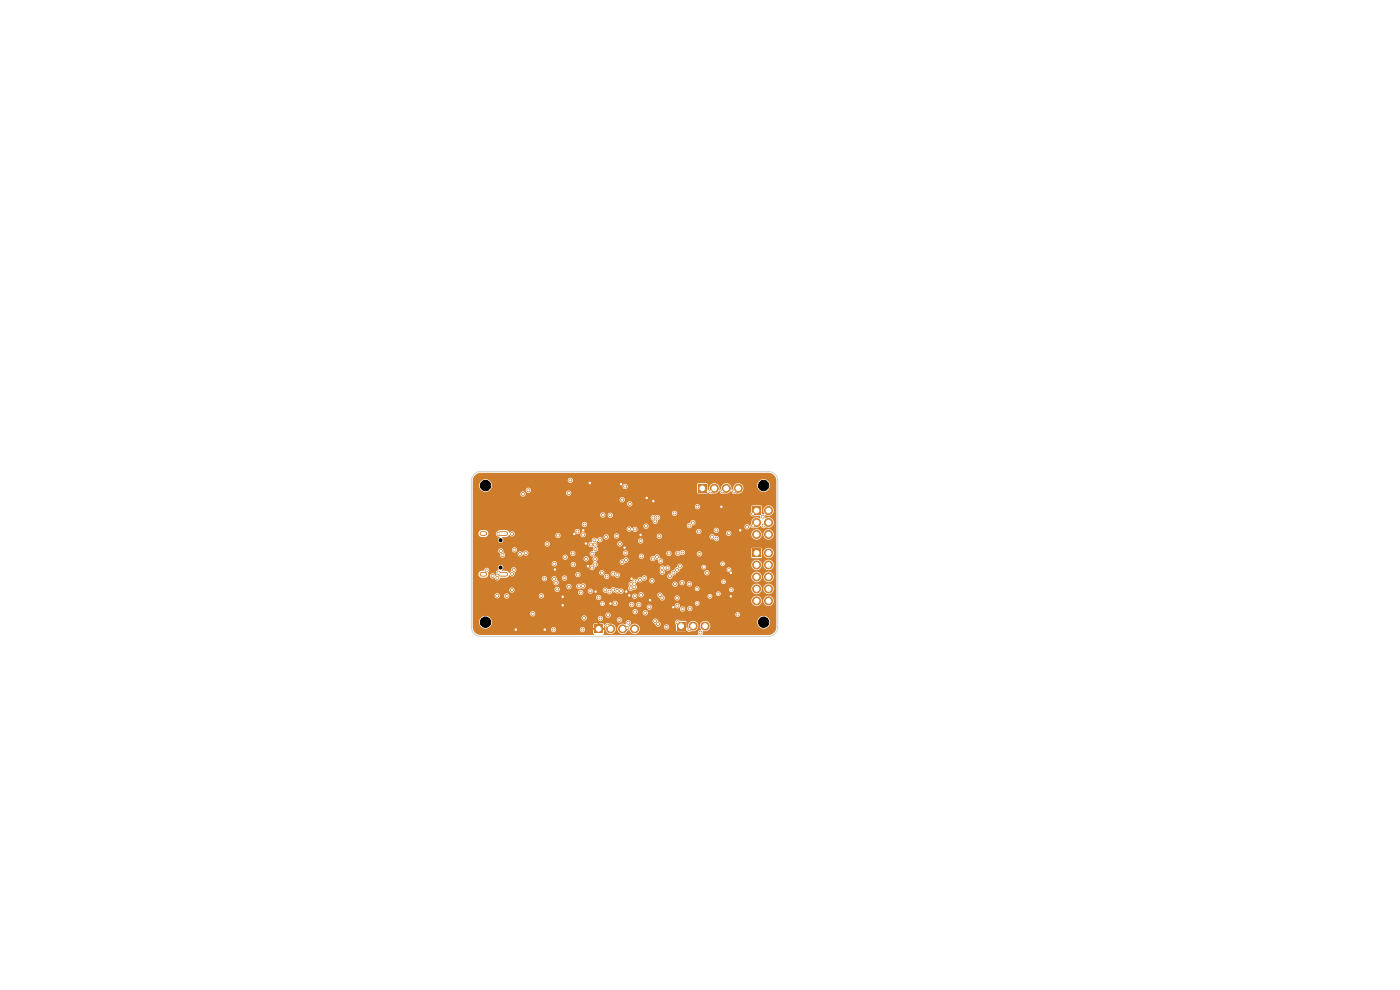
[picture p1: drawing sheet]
<svg xmlns="http://www.w3.org/2000/svg" width="297mm" height="210mm" viewBox="0 0 297 210" stroke-linecap="round" stroke-linejoin="round" font-family="sans-serif">
<path d="M159.7 107.5h1.6v1.7h-1.6z" fill="#ce7d2c"/>
<g fill="#ce7d2c" stroke="#ce7d2c" stroke-width=".21">
<circle cx="163" cy="108.3" r=".85"/>
<circle cx="160.5" cy="110.8" r=".85"/>
<circle cx="163" cy="110.8" r=".85"/>
<circle cx="160.5" cy="113.4" r=".85"/>
<circle cx="163" cy="113.4" r=".85"/>
</g>
<path d="M159.7 116.5h1.6v1.7h-1.6z" fill="#ce7d2c"/>
<g fill="#ce7d2c" stroke="#ce7d2c" stroke-width=".21">
<circle cx="163" cy="117.3" r=".85"/>
<circle cx="160.5" cy="119.8" r=".85"/>
<circle cx="163" cy="119.8" r=".85"/>
<circle cx="160.5" cy="122.4" r=".85"/>
<circle cx="163" cy="122.4" r=".85"/>
<circle cx="160.5" cy="124.9" r=".85"/>
<circle cx="163" cy="124.9" r=".85"/>
<circle cx="160.5" cy="127.5" r=".85"/>
<circle cx="163" cy="127.5" r=".85"/>
</g>
<path d="M126.2 132.6h1.6v1.7h-1.6z" fill="#ce7d2c"/>
<g fill="#ce7d2c" stroke="#ce7d2c" stroke-width=".21">
<circle cx="129.5" cy="133.4" r=".85"/>
<circle cx="132.1" cy="133.4" r=".85"/>
<circle cx="134.6" cy="133.4" r=".85"/>
</g>
<path d="M143.6 132h1.7v1.7h-1.7z" fill="#ce7d2c"/>
<g fill="#ce7d2c" stroke="#ce7d2c" stroke-width=".21">
<circle cx="147" cy="132.8" r=".85"/>
<circle cx="149.6" cy="132.8" r=".85"/>
</g>
<path d="M148.2 102.8h1.6v1.7h-1.6z" fill="#ce7d2c"/>
<g fill="#ce7d2c" stroke="#ce7d2c" stroke-width=".21">
<circle cx="151.5" cy="103.6" r=".85"/>
<circle cx="154.1" cy="103.6" r=".85"/>
<circle cx="156.6" cy="103.6" r=".85"/>
<circle cx="135.5" cy="128.2" r=".3"/>
<circle cx="127" cy="126.8" r=".3"/>
<circle cx="140" cy="126.2" r=".3"/>
<circle cx="135.8" cy="123" r=".3"/>
<circle cx="134.6" cy="124.5" r=".3"/>
<circle cx="134.6" cy="123.3" r=".3"/>
<circle cx="108.6" cy="113.3" r=".3"/>
<circle cx="119.9" cy="118.2" r=".3"/>
<circle cx="123.9" cy="131.1" r=".3"/>
<circle cx="117.4" cy="133.6" r=".3"/>
<circle cx="108.6" cy="125.2" r=".3"/>
<circle cx="150.6" cy="126.5" r=".25"/>
<circle cx="127.7" cy="121.5" r=".3"/>
<circle cx="126.1" cy="114.6" r=".3"/>
<circle cx="131.8" cy="125.4" r=".3"/>
<circle cx="133.5" cy="112.2" r=".3"/>
<circle cx="118.2" cy="125" r=".3"/>
<circle cx="107.5" cy="126.4" r=".3"/>
<circle cx="127.3" cy="114.5" r=".3"/>
<circle cx="118" cy="123.6" r=".3"/>
<circle cx="117.6" cy="119.6" r=".3"/>
<circle cx="132.6" cy="103.2" r=".3"/>
<circle cx="105.5" cy="122.6" r=".3"/>
<circle cx="132" cy="119.2" r=".3"/>
<circle cx="137.8" cy="128.8" r=".3"/>
<circle cx="148" cy="107.5" r=".3"/>
<circle cx="128.4" cy="125.2" r=".3"/>
<circle cx="121" cy="101.9" r=".3"/>
<circle cx="125.2" cy="125.4" r=".3"/>
<circle cx="120.7" cy="104.6" r=".3"/>
<circle cx="104.5" cy="122.2" r=".3"/>
<circle cx="152" cy="112.5" r=".3"/>
<circle cx="121.6" cy="119.8" r=".3"/>
<circle cx="112.1" cy="104" r=".3"/>
<circle cx="105.5" cy="126.4" r=".3"/>
<circle cx="127.8" cy="128.1" r=".25"/>
<circle cx="108.6" cy="121.7" r=".3"/>
<circle cx="116.1" cy="115.4" r=".3"/>
<circle cx="123.6" cy="133.6" r=".3"/>
<circle cx="135.9" cy="114.8" r=".3"/>
<circle cx="117.6" cy="122.8" r=".3"/>
<circle cx="138.6" cy="109.8" r=".3"/>
<circle cx="150" cy="121.5" r=".3"/>
<circle cx="118.4" cy="113.6" r=".3"/>
<circle cx="131" cy="122" r=".3"/>
<circle cx="110.4" cy="117.5" r=".3"/>
<circle cx="138.3" cy="123.2" r=".3"/>
<circle cx="136.9" cy="130" r=".3"/>
<circle cx="139.6" cy="132.4" r=".3"/>
<circle cx="136.7" cy="122.6" r=".3"/>
<circle cx="142.8" cy="128.8" r=".3"/>
<circle cx="121.8" cy="113.3" r=".3"/>
<circle cx="135.9" cy="113.5" r=".3"/>
<circle cx="155" cy="121.5" r=".3"/>
<circle cx="125.1" cy="102.5" r=".3"/>
<circle cx="153" cy="107.5" r=".3"/>
<circle cx="155" cy="126.5" r=".3"/>
<circle cx="129.5" cy="128.1" r=".25"/>
<circle cx="119.4" cy="128.4" r=".3"/>
<circle cx="117.7" cy="120.8" r=".3"/>
<circle cx="157" cy="112.5" r=".3"/>
<circle cx="132.5" cy="116.2" r=".3"/>
<circle cx="137.2" cy="105.6" r=".3"/>
<circle cx="124.7" cy="120.1" r=".3"/>
<circle cx="132.8" cy="125.5" r=".3"/>
<circle cx="115.6" cy="133.6" r=".3"/>
<circle cx="138.6" cy="106.3" r=".3"/>
<circle cx="124.3" cy="115.3" r=".3"/>
<circle cx="123.7" cy="112.5" r=".3"/>
<circle cx="131.8" cy="102.7" r=".3"/>
<circle cx="133.5" cy="126.3" r=".3"/>
<circle cx="126.4" cy="125.5" r=".3"/>
<circle cx="134" cy="122.8" r=".3"/>
<circle cx="119.4" cy="126.6" r=".3"/>
<circle cx="109.4" cy="133.6" r=".3"/>
<circle cx="137.9" cy="127.3" r=".3"/>
<circle cx="159.8" cy="109" r=".3"/>
<circle cx="159.7" cy="111.5" r=".3"/>
<circle cx="161.8" cy="109.6" r=".3"/>
<circle cx="151.1" cy="113.9" r=".3"/>
<circle cx="154.6" cy="113.1" r=".3"/>
<circle cx="152" cy="114.2" r=".3"/>
<circle cx="162" cy="111.5" r=".3"/>
<circle cx="158.5" cy="111.8" r=".3"/>
<circle cx="144.2" cy="120.1" r=".3"/>
<circle cx="147" cy="110.9" r=".3"/>
<circle cx="153.3" cy="119.6" r=".25"/>
<circle cx="149.3" cy="120.3" r=".25"/>
<circle cx="153.5" cy="123.4" r=".25"/>
<circle cx="156.5" cy="130.4" r=".25"/>
<circle cx="154.6" cy="120.8" r=".25"/>
<circle cx="147.9" cy="124.9" r=".25"/>
<circle cx="143.1" cy="108.9" r=".3"/>
<circle cx="132.7" cy="117.3" r=".3"/>
<circle cx="155.8" cy="104.2" r=".3"/>
<circle cx="142.9" cy="121.5" r=".3"/>
<circle cx="140.5" cy="120.5" r=".3"/>
<circle cx="148.4" cy="117.5" r=".3"/>
<circle cx="138.5" cy="118.5" r=".3"/>
<circle cx="121.5" cy="117.4" r=".3"/>
<circle cx="114.8" cy="126.4" r=".3"/>
<circle cx="106.6" cy="117.8" r=".3"/>
<circle cx="109.1" cy="116.6" r=".3"/>
<circle cx="113" cy="130.2" r=".3"/>
<circle cx="134.7" cy="112.3" r=".3"/>
<circle cx="139.5" cy="109.8" r=".3"/>
<circle cx="132" cy="106" r=".3"/>
<circle cx="150.8" cy="104.2" r=".3"/>
<circle cx="153.2" cy="104.2" r=".3"/>
<circle cx="144.7" cy="123.6" r=".3"/>
<circle cx="125.6" cy="120.4" r=".3"/>
<circle cx="127.9" cy="109.2" r=".3"/>
<circle cx="125.4" cy="115.5" r=".3"/>
<circle cx="111.5" cy="117.3" r=".3"/>
<circle cx="111" cy="104.8" r=".3"/>
<circle cx="147.9" cy="128" r=".25"/>
<circle cx="155.2" cy="125.1" r=".25"/>
<circle cx="152.4" cy="125.9" r=".25"/>
<circle cx="143.7" cy="128.5" r=".3"/>
<circle cx="133.8" cy="124.8" r=".3"/>
<circle cx="144.8" cy="129.2" r=".3"/>
<circle cx="123.7" cy="124.3" r=".3"/>
<circle cx="143.8" cy="132" r=".3"/>
<circle cx="146.2" cy="133.5" r=".3"/>
<circle cx="139" cy="131.8" r=".3"/>
<circle cx="132.8" cy="118.8" r=".3"/>
<circle cx="141.9" cy="117.4" r=".3"/>
<circle cx="143.8" cy="117.4" r=".3"/>
<circle cx="130.1" cy="121.7" r=".3"/>
<circle cx="129.3" cy="125.5" r=".3"/>
<circle cx="144.8" cy="117.2" r=".3"/>
<circle cx="142.1" cy="122.2" r=".3"/>
<circle cx="140.5" cy="121.4" r=".3"/>
<circle cx="139.4" cy="118.1" r=".3"/>
<circle cx="146.2" cy="111.5" r=".3"/>
<circle cx="115.5" cy="122.8" r=".3"/>
<circle cx="119.8" cy="122.6" r=".3"/>
<circle cx="129.5" cy="109.3" r=".3"/>
<circle cx="126.2" cy="115.5" r=".3"/>
<circle cx="124.4" cy="118.5" r=".3"/>
<circle cx="133.6" cy="106.9" r=".3"/>
<circle cx="134.8" cy="129.8" r=".3"/>
<circle cx="122.6" cy="121.9" r=".3"/>
<circle cx="129" cy="130.5" r=".3"/>
<circle cx="134" cy="128.2" r=".3"/>
<circle cx="130.5" cy="128" r=".3"/>
<circle cx="123.2" cy="125.7" r=".3"/>
<circle cx="126.2" cy="119.8" r=".3"/>
<circle cx="139.9" cy="113.8" r=".3"/>
<circle cx="139" cy="110.6" r=".3"/>
<circle cx="128.6" cy="113.9" r=".3"/>
<circle cx="130.1" cy="125.1" r=".3"/>
<circle cx="133.9" cy="123.9" r=".3"/>
<circle cx="128.7" cy="122.3" r=".3"/>
<circle cx="133.3" cy="132.1" r=".3"/>
<circle cx="146.3" cy="129.1" r=".3"/>
<circle cx="141.4" cy="133" r=".3"/>
<circle cx="143.7" cy="126.9" r=".3"/>
<circle cx="131" cy="125.4" r=".3"/>
<circle cx="122.8" cy="124.4" r=".3"/>
<circle cx="140.5" cy="126.9" r=".3"/>
<circle cx="136" cy="126.2" r=".3"/>
<circle cx="134.6" cy="126.5" r=".3"/>
<circle cx="148.6" cy="134.2" r=".3"/>
<circle cx="120.7" cy="124.5" r=".3"/>
<circle cx="141.6" cy="120.5" r=".3"/>
<circle cx="140.1" cy="119" r=".3"/>
<circle cx="148.2" cy="112.8" r=".3"/>
<circle cx="143.6" cy="120.9" r=".3"/>
<circle cx="143.2" cy="123.9" r=".3"/>
<circle cx="136.1" cy="118" r=".3"/>
<circle cx="122.5" cy="112.8" r=".3"/>
<circle cx="128.9" cy="132.7" r=".3"/>
<circle cx="125.7" cy="117.5" r=".3"/>
<circle cx="126.2" cy="118.6" r=".3"/>
<circle cx="131.5" cy="115.4" r=".3"/>
<circle cx="123.7" cy="113.4" r=".3"/>
<circle cx="127.4" cy="131.2" r=".3"/>
<circle cx="131.4" cy="131.5" r=".3"/>
<circle cx="133.1" cy="133.2" r=".3"/>
<circle cx="130.8" cy="113.7" r=".3"/>
<circle cx="126.3" cy="116.5" r=".3"/>
<circle cx="137.1" cy="111.6" r=".3"/>
<circle cx="124" cy="111.2" r=".3"/>
<circle cx="146.2" cy="123.9" r=".3"/>
<circle cx="106.2" cy="116.9" r=".3"/>
<circle cx="109" cy="120.9" r=".3"/>
<circle cx="103.2" cy="121" r=".3"/>
<circle cx="105.7" cy="121.5" r=".3"/>
<circle cx="105.7" cy="113.2" r=".3"/>
</g>
<path d="M102.3 113.2h.5M106.2 113.2h1.1M102.3 121.8h.5M106.2 121.8h1.1" fill="none" stroke="#ce7d2c" stroke-width="1"/>
<path d="M100.9 100.7l1.1-.4h61a1.7 1.7 0 0 1 1.7 1.7v31a1.7 1.7 0 0 1-1.7 1.7h-13.9l.1-.9a1.11 1.11 0 0 0 1.4-.5 1.11 1.11 0 0 0-.4-1.4h10.4v.2a1.35 1.35 0 0 0 2.1 1.1 1.35 1.35 0 0 0 0-2.4 1.35 1.35 0 0 0-2.1 1.1h-10.4a1.15 1.15 0 0 0-1.5 .2 1.15 1.15 0 0 0 0 1.5 .77 .77 0 0 0-.6 1.1h-20.1l.2-1.1h-.7v-.4h.7v-.4l.2 .2a1.17 1.17 0 0 0 1.6 1.4 1.1 1.1 0 0 0 .6-1.1h.4v.2a1.13 1.13 0 0 0 1 1 1.13 1.13 0 0 0 1.2-.7 .28 .28 0 0 1 .3-.1 .28 .28 0 0 1 .2 .3 1.12 1.12 0 0 0 1.7 .1 1.12 1.12 0 0 0-.2-1.7 1.12 1.12 0 0 0-1.6 .5l-.1-.3a.55 .55 0 0 0 .2-.9h4.7l.2 .4 .4 .3a.54 .54 0 0 0 .8 .5h1v.2a.56 .56 0 0 0 .9 .4 .56 .56 0 0 0 0-1 .56 .56 0 0 0-.9 .4h-1a.55 .55 0 0 0 .4-.5 .55 .55 0 0 0-.3-.5h3.3l.2 .6 .1 1.3 1.9 .1 .4-.2a.68 .68 0 0 0 1 .2 1.11 1.11 0 0 0 1.3-1.1 1.11 1.11 0 0 0-1.2-1.1 1.11 1.11 0 0 0-1 1.4l-.3 .1-.1-1.4-1.2-.1-.2-.1a.56 .56 0 0 0-.9 .3l-3.5-.1a.7 .7 0 0 0-1-.5l-.3 .4h-4.8a.65 .65 0 0 0-.7 .1 .65 .65 0 0 0-.2 .7 1.1 1.1 0 0 0-1.7 .8h-.4v-.2a1.28 1.28 0 0 0-1.4-.8 .63 .63 0 0 0-.9 .3l-.4-.3-.7-.1v.7h-.4v-.7l-.8 .1-.2 .9h.7v.4h-.7l.1 .7 .2 .3-.1 .1h-24.1a1.69 1.69 0 0 1-1.5-1.2h16.5a.56 .56 0 0 0 .5 .6 .56 .56 0 0 0 .6-.6h5v.1a.56 .56 0 0 0 .9 .4 .56 .56 0 0 0 0-.9 .56 .56 0 0 0-.9 .4h-5l-.2-.4a.56 .56 0 0 0-.9 .4h-16.5l-.1-1.6h1.3v.2a1.35 1.35 0 0 0 2 1.1 1.35 1.35 0 0 0 .3-2.2h19.5v.2a.55 .55 0 0 0 .5 .5 .55 .55 0 0 0 .6-.6h2.3v.2a.55 .55 0 0 0 .5 .4 .55 .55 0 0 0 .6-.3h2.9v.2a.56 .56 0 0 0 .9 .4 .56 .56 0 0 0 0-1 .56 .56 0 0 0-.9 .4h-2.9a.56 .56 0 0 0-.4-.7 .56 .56 0 0 0-.7 .4l-2.3-.1a.56 .56 0 0 0-.6-.5 .56 .56 0 0 0-.5 .5h-19.5a1.35 1.35 0 0 0-2.3 .9h-1.3v-1.8h12.1v.2a.55 .55 0 0 0 .5 .4 .55 .55 0 0 0 .6-.3h14.9v.2a.56 .56 0 0 0 .9 .4 .56 .56 0 0 0 0-1 .56 .56 0 0 0-.9 .4h-14.9a.55 .55 0 0 0-.3-.7h21v.1a.55 .55 0 0 0 .5 .5 .55 .55 0 0 0 .6-.4h1v.2a.55 .55 0 0 0 .5 .4 .55 .55 0 0 0 .6-.2h18.6v.1a.5 .5 0 0 0 .8 .4 .5 .5 0 0 0 0-.9 .5 .5 0 0 0-.8 .4l-18.6-.1a.55 .55 0 0 0-.3-.7 .55 .55 0 0 0-.8 .4h-1v-.1a.56 .56 0 0 0-.5-.6 .56 .56 0 0 0-.6 .5l-21.3-.1-.2 .2-.3 .3h-12.1v-2.1h27a.5 .5 0 0 0 .5 .6 .5 .5 0 0 0 .5-.7h1.6v.2a.55 .55 0 0 0 .5 .5 .55 .55 0 0 0 .6-.4h2.4v.1a.56 .56 0 0 0 .7 .5 .56 .56 0 0 0 .5-.6h.3v.1a.55 .55 0 0 0 .9 .4h1.4v.2a.55 .55 0 0 0 .4 .4 .55 .55 0 0 0 .6-.2h6v.2a.55 .55 0 0 0 .7 .4 .55 .55 0 0 0 .4-.7h.5v.2a.56 .56 0 0 0 .8 .4 .56 .56 0 0 0 0-1 .56 .56 0 0 0-.8 .4h-.5l-.2-.2-.4-.2-.3 .3-.2 .2h-6l.1-.4-.1-.3h4.9v.2a.56 .56 0 0 0 .9 .4 .56 .56 0 0 0 0-1 .56 .56 0 0 0-.9 .4h-5a.56 .56 0 0 0-.9 .3h-1.4l.3-.4-.1-.4h11.4a.51 .51 0 0 0 .6 .6 .51 .51 0 0 0 .3-.8 .51 .51 0 0 0-.9 .2h-11.5a.56 .56 0 0 0-.5-.2 .56 .56 0 0 0-.5 .5h-.3l-.2-.3a.56 .56 0 0 0-.5-.2 .56 .56 0 0 0-.5 .5h-2.4l.1-.1a.56 .56 0 0 0-.5-.7 .56 .56 0 0 0-.7 .5h-1.6l-.3-.3a.5 .5 0 0 0-.7 .4h-27v-1.7h4.6v.2a.55 .55 0 0 0 .6 .4 .55 .55 0 0 0 .5-.5h.9v.1a.55 .55 0 0 0 .7 .5 .55 .55 0 0 0 .4-.7h6.3v.2a.55 .55 0 0 0 .4 .4 .55 .55 0 0 0 .6-.2h11.1v.1a.55 .55 0 0 0 .8 .5 .55 .55 0 0 0 .2-.9h6.7v.1a.55 .55 0 0 0 .8 .5 .55 .55 0 0 0 .2-.9h.3v.1a.55 .55 0 0 0 .6 .5 .55 .55 0 0 0 .6-.5h2.8l.2 .4 .3 .2a.59 .59 0 0 0 .6 .6 .59 .59 0 0 0 .6-.6h2v.1a.55 .55 0 0 0 .7 .5h15.6v.1a1.1 1.1 0 0 0 1.2 1.1 1.1 1.1 0 0 0 1-1.2h.3v.1a1.1 1.1 0 0 0 1.7 .9 1.1 1.1 0 0 0 0-1.9 1.1 1.1 0 0 0-1.7 .9h-.3v-.2a1.1 1.1 0 0 0-1.2-.8 1.1 1.1 0 0 0-1 1h-15.5a.55 .55 0 0 0 .1-1h6.1v.2a.5 .5 0 0 0 .8 .3 .5 .5 0 0 0 0-.8 .5 .5 0 0 0-.8 .3h-6.1a.56 .56 0 0 0-.9 .4h-2l-.7-.9h11.5a.51 .51 0 0 0 .6 .6 .51 .51 0 0 0 .3-.9 .51 .51 0 0 0-.9 .2l-11.5 .1-.2-.2a.56 .56 0 0 0-.8 .5l-2.8-.1a.56 .56 0 0 0-.6-.5 .56 .56 0 0 0-.6 .5l-.4-.1a.56 .56 0 0 0-.9 .4l-6.8-.1a.56 .56 0 0 0-.9 .4l-11-.1a.55 .55 0 0 0-.4-.7 .55 .55 0 0 0-.7 .4l-6.3-.1a.56 .56 0 0 0-.6-.3 .56 .56 0 0 0-.5 .5l-.9-.1a.56 .56 0 0 0-.5-.5 .56 .56 0 0 0-.6 .5h-4.6v-1.2h7.7v.1a.55 .55 0 0 0 .9 .4h13.7v.2a.55 .55 0 0 0 .8 .4 .55 .55 0 0 0 .2-.9h1.1v.2a.55 .55 0 0 0 .7 .4 .55 .55 0 0 0 .3-.8h2.2v.2a.7 .7 0 0 0 .9 .4 .64 .64 0 0 0 .6 .3 .64 .64 0 0 0 .5-.4h.6a.8 .8 0 0 0 .9 .2 .57 .57 0 0 0 .9-.5 .57 .57 0 0 0-1-.4h-.6l-.2-.2h2.7v.2a.61 .61 0 0 0 .6 .4 .61 .61 0 0 0 .6-.3h.4l.2-.2h12.4a.5 .5 0 0 0 .4 .6 .5 .5 0 0 0 .6-.4h6.2v.2a.5 .5 0 0 0 .7 .4 .5 .5 0 0 0 .3-.8h3.8v.2a1.1 1.1 0 0 0 1.2 1 1.1 1.1 0 0 0 1-1.2h.3v.2a1.1 1.1 0 0 0 1.7 .9 1.1 1.1 0 0 0 0-1.9 1.1 1.1 0 0 0-1.7 .8h-.3v-.1a1.1 1.1 0 0 0-1.2-.9 1.1 1.1 0 0 0-1 1h-3.8l-.5-.2-.5 .4h-6.2a.5 .5 0 0 0-.4-.6 .5 .5 0 0 0-.6 .4h-12.3a.68 .68 0 0 0-.4-.9h7.9a.55 .55 0 0 0 .8 .6 .55 .55 0 0 0 .2-1h.5v.2a.55 .55 0 0 0 .5 .5 .55 .55 0 0 0 .6-.4h.5v.1a.55 .55 0 0 0 .9 .4 .55 .55 0 0 0-.2-1h6.6v.2a.5 .5 0 0 0 .8 .3 .5 .5 0 0 0 0-.8 .5 .5 0 0 0-.8 .3h-6.7a.56 .56 0 0 0-.6 .5h-.5a.55 .55 0 0 0-.4-.7 .55 .55 0 0 0-.7 .4h-.6a.56 .56 0 0 0-.9 .4h-7.8l.3-.6h.2a.61 .61 0 0 0 .6 .2 .61 .61 0 0 0 .5-.4h1.3a.56 .56 0 0 0 .7 .7 .56 .56 0 0 0 .3-.9 .56 .56 0 0 0-.9 .2h-.9a.55 .55 0 0 0 .2-.9h4.5v.1a.55 .55 0 0 0 .5 .5 .55 .55 0 0 0 .6-.5h16.7v.2a1.1 1.1 0 0 0 1.2 1 1.1 1.1 0 0 0 1-1.2h.3v.2a1.1 1.1 0 0 0 1.7 .8 1.1 1.1 0 0 0 0-1.9 1.1 1.1 0 0 0-1.7 .9h-.3v-.2a1.1 1.1 0 0 0-1.2-.8 1.1 1.1 0 0 0-1 1h-16.7v-.2a.67 .67 0 0 0 .8-.7h5.9v.2a.56 .56 0 0 0 .9 .4 .56 .56 0 0 0 0-1 .56 .56 0 0 0-.9 .4h-5.8a.56 .56 0 0 0 .6-.6l.4-.2 .2-.4h4l.1 .4 .3 .2h4.9v.1a.5 .5 0 0 0 .8 .4 .5 .5 0 0 0 0-.9 .5 .5 0 0 0-.8 .4h-4.6a.5 .5 0 0 0 .1-.9 .5 .5 0 0 0-.8 .3h-4a.56 .56 0 0 0-.6-.6 .56 .56 0 0 0-.5 .6l-.4 .2-.4 .6a.72 .72 0 0 0-.7 .7 .56 .56 0 0 0-.6 .5h-4.6a.63 .63 0 0 0-.9 .3l-.3-.1a.68 .68 0 0 0-.7 .6 .68 .68 0 0 0-.7-.2 .68 .68 0 0 0-.5 .5l-.1 .1a.55 .55 0 0 0-.3 .8l-.3 .5h-2.8a.77 .77 0 0 0-1 .3l-.2-.1a.29 .29 0 0 1-.3 .1 .29 .29 0 0 1-.1-.3 .56 .56 0 0 0-.9 .4h-2.2l-.1-.1a.56 .56 0 0 0-.9 .3h-1.2a.56 .56 0 0 0-.9 .3h-13.7l.2-.2v-.4h8.5v.1a.56 .56 0 0 0 .9 .4 .56 .56 0 0 0 0-.9 .56 .56 0 0 0-.9 .4h-8.5l-.1-.2a.56 .56 0 0 0-.5-.2 .56 .56 0 0 0-.5 .5h-7.7v-.7h19.8v.1a.55 .55 0 0 0 .7 .5 .55 .55 0 0 0 .4-.7h1v.1a.68 .68 0 0 0 1.2 .3 .57 .57 0 0 0 .8-.2 .57 .57 0 0 0-.2-.7 .57 .57 0 0 0-.8 .2l-.1-.1a.56 .56 0 0 0-.9 .4l-1-.1a.56 .56 0 0 0-.6-.3 .56 .56 0 0 0-.5 .5h-19.8v-2.7h1.2v.2a.75 .75 0 0 0 .7 .7l.9-.1 .4-.4h.4a.62 .62 0 0 0 .4 .6 .62 .62 0 0 0 .6-.1 .57 .57 0 0 0 .6 .5 .57 .57 0 0 0 .6-.4h8.8v.1a.55 .55 0 0 0 .7 .5 .55 .55 0 0 0 .5-.6h.9l.1 .4 .3 .2a.58 .58 0 0 0 .5 .8 .58 .58 0 0 0 .6-.7l-.4-.4v-.4h1.1v.1a.56 .56 0 0 0 .8 .4 .56 .56 0 0 0 0-.9 .56 .56 0 0 0-.8 .4l-1.2-.1a.56 .56 0 0 0-.6-.2 .56 .56 0 0 0-.4 .4h-.9a.56 .56 0 0 0-.6-.5 .56 .56 0 0 0-.6 .5h-8.8l1.4-.2 .5-.5h.2a.55 .55 0 0 0 .6 .3 .55 .55 0 0 0 .4-.5h12.8v.2a.55 .55 0 0 0 .5 .4 .55 .55 0 0 0 .5-.2h5.1v.2a.56 .56 0 0 0 .9 .4 .56 .56 0 0 0 0-1 .56 .56 0 0 0-.9 .4h-5.1l.2-.4-.3-.4h4.2a.55 .55 0 0 0 .5 .6 .55 .55 0 0 0 .6-.4h1.3v.2a.71 .71 0 0 0 1 .4 .57 .57 0 0 0 .8 .2 .57 .57 0 0 0 .1-.8 .57 .57 0 0 0-.8-.1l-.1-.1a.56 .56 0 0 0-.5-.2 .56 .56 0 0 0-.5 .4h-1.3a.56 .56 0 0 0-.5-.7 .56 .56 0 0 0-.6 .5l-4.4-.1a.55 .55 0 0 0-.7 .5h-12.8l-.1-.3a.59 .59 0 0 0 .4-.8 .59 .59 0 0 0-.8-.3 .59 .59 0 0 0-.2 .8l-.5 .4-.5-.5-1.1-.1a.62 .62 0 0 0 .3-.9 .62 .62 0 0 0-.9-.1 .62 .62 0 0 0 0 .9 .65 .65 0 0 0-.6 .4 .65 .65 0 0 0 .2 .7l-.3 .1a.57 .57 0 0 0-.6-.5 .57 .57 0 0 0-.6 .5h-.4l.1-.5a.61 .61 0 0 0-.1-1.1 .61 .61 0 0 0-.9 .6 .84 .84 0 0 0-1.1 .6h-1.2v-2.2h16.7v.2a.55 .55 0 0 0 .6 .5 .55 .55 0 0 0 .5-.5h3v.1a.56 .56 0 0 0 .8 .4 .56 .56 0 0 0 0-.9 .56 .56 0 0 0-.8 .4h-2.9a.56 .56 0 0 0-.5-.7 .56 .56 0 0 0-.7 .5h-16.7v-2.7h5.4l.1 .4 .2 .2a.63 .63 0 0 0 .2 .7 .63 .63 0 0 0 .8 0h12.3v.2a.55 .55 0 0 0 .5 .4 .55 .55 0 0 0 .6-.2h3.4v.1a.56 .56 0 0 0 .8 .4 .56 .56 0 0 0 0-.9 .56 .56 0 0 0-.8 .4l-3.4-.1a.55 .55 0 0 0-.4-.7 .55 .55 0 0 0-.7 .4h-12.3l.2-.3-.2-.4h2.8a.59 .59 0 0 0 .5 .7 .59 .59 0 0 0 .7-.5h.1a.55 .55 0 0 0 .6 .3 .55 .55 0 0 0 .4-.6h8.9v.2a.56 .56 0 0 0 .8 .4 .56 .56 0 0 0 0-1 .56 .56 0 0 0-.8 .4h-8.9a.6 .6 0 0 0-.6-.5 .6 .6 0 0 0-.6 .5 .6 .6 0 0 0-.6-.3 .6 .6 0 0 0-.5 .4h-2.8l-.2-.2-.1-.6h1.9a.56 .56 0 0 0 .7 .6 .56 .56 0 0 0 .2-.9 .56 .56 0 0 0-.9 .2l-1.9 .1-.4-.3a.55 .55 0 0 0-.6 .5h-5.4v-1.5h15.2v.2a.55 .55 0 0 0 .6 .5 .55 .55 0 0 0 .6-.6h8.1v.2a.8 .8 0 0 0 1.1 .4v.8a.62 .62 0 0 0-.8 .7 .62 .62 0 0 0 .8 .5l-.1 .3a.79 .79 0 0 0 .2 .9l-.3 .6a.58 .58 0 0 0-.6 .8 .58 .58 0 0 0 1 0l.1-.2h13.7l.2 .5a.6 .6 0 0 0 0 .8 .6 .6 0 0 0 .9-.1l-.1-.6 .1-.3a.57 .57 0 0 0 .8 .4 .57 .57 0 0 0 .3-.8 .57 .57 0 0 0-.8-.2l-.3 .2-.2-.2a.56 .56 0 0 0-.9 .3h-13.7a.66 .66 0 0 0 .6-.5 .66 .66 0 0 0-.3-.7h5v.1a.62 .62 0 0 0 .5 .5 .62 .62 0 0 0 .7-.5 .57 .57 0 0 0 .6-.4 .57 .57 0 0 0-.5-.7 .57 .57 0 0 0-.6 .5h-.1a.56 .56 0 0 0-.6 .5h-5a.61 .61 0 0 0 .3-.8 .61 .61 0 0 0-.8-.4l9.5-.1v.2a.55 .55 0 0 0 .9 .3h1.5v.2a.67 .67 0 0 0 .6 .4 .67 .67 0 0 0 .7-.4l.4 .2a.55 .55 0 0 0 .1 .6 .55 .55 0 0 0 .6 .1h12.5v.2a.5 .5 0 0 0 .5 .4 .5 .5 0 0 0 .5-.3h5.6v.1a1.1 1.1 0 0 0 1.2 1 1.1 1.1 0 0 0 1-1.1h.3v.1a1.1 1.1 0 0 0 1.7 .9 1.1 1.1 0 0 0 0-1.9 1.1 1.1 0 0 0-1.7 .9h-.3v-.2a1.1 1.1 0 0 0-1.2-.9 1.1 1.1 0 0 0-1 1.1l-5.6-.1a.5 .5 0 0 0-.4-.6 .5 .5 0 0 0-.6 .4h-12.5a.59 .59 0 0 0 .3-.7 .59 .59 0 0 0-.7-.4 .63 .63 0 0 0-.4-.8 .63 .63 0 0 0-.8 .4l-.1-.1a.56 .56 0 0 0-.7 .5h-1.5l.1-.1a.55 .55 0 0 0-.2-.8 .55 .55 0 0 0-.8 .4h-9.5l.2-.4-.1-.3h6a.55 .55 0 0 0 .5 .7 .55 .55 0 0 0 .7-.6h8v.2a.56 .56 0 0 0 .7 .5 .56 .56 0 0 0 .5-.7h.7v.2a.61 .61 0 0 0 .6 .5 .61 .61 0 0 0 .6-.4h.1a.55 .55 0 0 0 .8-.2h2.5v.2a.56 .56 0 0 0 .9 .4 .56 .56 0 0 0 0-1 .56 .56 0 0 0-.9 .4h-2.5a.59 .59 0 0 0-.3-.7 .59 .59 0 0 0-.8 .3h-.1a.56 .56 0 0 0-.9 .3h-.7l-.3-.3a.56 .56 0 0 0-.9 .3l-8-.1a.56 .56 0 0 0-.6-.5 .56 .56 0 0 0-.6 .5h-6l.1-.2a.55 .55 0 0 0 .7-.6h32.5v1.8l.2 .2h1.8l.2-.2v-1h.3a1.1 1.1 0 0 0 1.6 1.1 1.1 1.1 0 0 0 .3-1.8 1.1 1.1 0 0 0-1.8 .5l-.1 .2h-.3v-.8l-.2-.2h-1.8l-.2 .2h-32.5l-.3-.4 .1-.7h4.2v.1a.56 .56 0 0 0 .9 .4 .56 .56 0 0 0 0-.9 .56 .56 0 0 0-.9 .4h-4.2l-.2-.3 .3-.3a.56 .56 0 0 0 .5 .3 .56 .56 0 0 0 .5-.3h7.5v.1a.56 .56 0 0 0 .9 .4 .56 .56 0 0 0 0-.9 .56 .56 0 0 0-.9 .4h-7.5v-.1a.59 .59 0 0 0-.5-.7 .59 .59 0 0 0-.6 .5 .61 .61 0 0 0-.9-.3 .61 .61 0 0 0-.2 .8l-.1 .1a.55 .55 0 0 0-.7 .4l-8.1-.1a.56 .56 0 0 0-.6-.5 .56 .56 0 0 0-.6 .5h-15.2v-2.2h1.2v.2a.75 .75 0 0 0 .7 .6l1-.1 .3-.3 .1-.3h1.6a1.04 1.04 0 0 0 .8 .8 .61 .61 0 0 0-.3 .9 .61 .61 0 0 0 1 .1 .61 .61 0 0 0-.3-1l1.1-.1 .6-.4a.55 .55 0 0 0 .5 .3 .55 .55 0 0 0 .5-.3h8.7v.2a.55 .55 0 0 0 .7 .4 .55 .55 0 0 0 .4-.7h4.2v.1a.55 .55 0 0 0 .4 .4 .55 .55 0 0 0 .6-.1h3.9v.2a.55 .55 0 0 0 .8 .4 .55 .55 0 0 0 .3-.8h1.1v.2a.55 .55 0 0 0 .6 .5 .55 .55 0 0 0 .6-.6h7.9v.1a.55 .55 0 0 0 .6 .5 .55 .55 0 0 0 .5-.5h10.1v.1a.75 .75 0 0 0 1 .5 .56 .56 0 0 0 .8 .3 .56 .56 0 0 0 .2-.8 .56 .56 0 0 0-.9-.1v-.1a.56 .56 0 0 0-.6-.4 .56 .56 0 0 0-.5 .5h-10.1v-.1a.56 .56 0 0 0-.5-.5 .56 .56 0 0 0-.6 .5l-7.9-.1a.56 .56 0 0 0-.6-.5 .56 .56 0 0 0-.6 .5h-1.1l-.2-.1a.56 .56 0 0 0-.9 .3h-3.9a.55 .55 0 0 0-.2-.9 .55 .55 0 0 0-.8 .5l-4.3-.1a.56 .56 0 0 0-.6-.2 .56 .56 0 0 0-.4 .4h-8.7a.59 .59 0 0 0-.3-.8 .59 .59 0 0 0-.7 .3l-.3-.3h14.1v.1a.56 .56 0 0 0 .9 .4 .56 .56 0 0 0 0-.9 .56 .56 0 0 0-.9 .4h-14.1l-.4-.3h-1.3l-.7 .4-.2 .4-1.6-.1a.75 .75 0 0 0-.7-.7l-1 .1-.4 .6h-1.2v-.9h32.6v.1a.61 .61 0 0 0 .6 .5 .61 .61 0 0 0 .6-.4l.1 .1a.55 .55 0 0 0 .9 .2h12.6v.1a.55 .55 0 0 0 .4 .5 .55 .55 0 0 0 .6-.2h5.3v.1a.55 .55 0 0 0 .5 .5 .55 .55 0 0 0 .6-.4h4.3v.2a1.1 1.1 0 0 0 1.2 1 1.1 1.1 0 0 0 1-1.2h.3v.2a1.1 1.1 0 0 0 1.7 .8 1.1 1.1 0 0 0 0-1.9 1.1 1.1 0 0 0-1.7 .9h-.3v-.2a1.1 1.1 0 0 0-1.2-.8 1.1 1.1 0 0 0-1 1l-4.2-.1a.56 .56 0 0 0-.5-.6 .56 .56 0 0 0-.7 .5h-5.3v-.7h2.7a.56 .56 0 0 0 .7 .7 .56 .56 0 0 0 .3-.9 .56 .56 0 0 0-1 .2h-2.7l-.1-.1a.56 .56 0 0 0-.9 .4l-12.6-.1a.59 .59 0 0 0-.2-.8 .59 .59 0 0 0-.8 .3l-.2-.2a.56 .56 0 0 0-.6-.2 .56 .56 0 0 0-.4 .5h-32.6v-1h23.1v.1a.55 .55 0 0 0 .5 .5 .55 .55 0 0 0 .6-.2h12v.1a.55 .55 0 0 0 .7 .5 .55 .55 0 0 0 .4-.8h8.1v.2a.55 .55 0 0 0 .5 .5 .55 .55 0 0 0 .6-.4h11.1v.1a.59 .59 0 0 0 .7 .5 .59 .59 0 0 0 .5-.6h.1a.69 .69 0 0 0 1 .2h.6l.7-.3a.62 .62 0 0 0 1 .2 1.13 1.13 0 0 0 1.6-1.1 1.13 1.13 0 0 0-1.8-.8l.1-.7a1.12 1.12 0 0 0 1.8-.6 1.12 1.12 0 0 0-1.3-1.4 1.12 1.12 0 0 0-.7 1.8h-.6v-1.6l-.2-.2-1.9 .1-.1 1.2a.58 .58 0 0 0-.1 .9 .58 .58 0 0 0 .9 0h1l.1 .5a1.21 1.21 0 0 0-1.3 0 1.21 1.21 0 0 0-.6 1.2l-.3 .5a.63 .63 0 0 0-.6-.4 .63 .63 0 0 0-.6 .5h-11.1l.1-.3a.64 .64 0 0 0 .6-.7l-.2-.3a.71 .71 0 0 0-1 .6l-.4 .1-.2 .3h-8.1l-.1-.1a.56 .56 0 0 0-.6-.2 .56 .56 0 0 0-.4 .5l-12-.1a.56 .56 0 0 0-.4-.8 .56 .56 0 0 0-.7 .5h-23.1v-2h27v.1a.55 .55 0 0 0 .6 .5 .55 .55 0 0 0 .5-.6h.5v.2a.55 .55 0 0 0 .9 .3h8.2l.2 .4 .2 .2a.63 .63 0 0 0 .6 .9 .63 .63 0 0 0 .6-.9 .59 .59 0 0 0 .3-.8 .59 .59 0 0 0-.9-.1l-.3-.2a.56 .56 0 0 0-.7 .5h-8.2l.1-.1a.55 .55 0 0 0-.1-.8h12.7v.2a.56 .56 0 0 0 .9 .4 .56 .56 0 0 0 0-1 .56 .56 0 0 0-.9 .4l-13-.1a.55 .55 0 0 0-.6 .5h-.5a.56 .56 0 0 0-.5-.5 .56 .56 0 0 0-.6 .5h-27v-2.4h32.7v.2a.55 .55 0 0 0 .8 .4h13.6v.2a.56 .56 0 0 0 .9 .4 .56 .56 0 0 0 0-1 .56 .56 0 0 0-.9 .4h-13.6a.56 .56 0 0 0 .1-.9 .56 .56 0 0 0-.9 .3h-32.7v-.9h31.1v.2a.56 .56 0 0 0 .9 .4 .56 .56 0 0 0 0-1 .56 .56 0 0 0-.9 .4h-31.1v-1.2h10.1v.2a.56 .56 0 0 0 .8 .4 .56 .56 0 0 0 0-1 .56 .56 0 0 0-.8 .4h-10.1v-1.8h1.3v.2a1.35 1.35 0 0 0 .9 1.2 1.35 1.35 0 0 0 1.5-.4h7.5v.2a.55 .55 0 0 0 .8 .4h7.8v.2a.56 .56 0 0 0 .8 .4 .56 .56 0 0 0 0-1 .56 .56 0 0 0-.8 .4h-7.8a.56 .56 0 0 0 .1-.9 .56 .56 0 0 0-.9 .3h-7.5l.3-.8h27.8a.55 .55 0 0 0 .8 .6 .55 .55 0 0 0 0-1h15l.1 1.9 1.9 .1 .3-.2 .1 .1a.7 .7 0 0 0 .9 0 1.27 1.27 0 0 0 1.4-.5 .67 .67 0 0 0 .4 .6 .67 .67 0 0 0 .7-.1 1.28 1.28 0 0 0 1.4-.5 .65 .65 0 0 0 .4 .7 .65 .65 0 0 0 .7-.2 1.1 1.1 0 0 0 1.3-.4 1.1 1.1 0 0 0 0-1.3h3.1v.2a1.35 1.35 0 0 0 2.1 1.1 1.35 1.35 0 0 0 0-2.4 1.35 1.35 0 0 0-2.1 1.1h-3.1a1.15 1.15 0 0 0-1.4-.3 1.15 1.15 0 0 0-.6 1.2l-.3 .1a1.17 1.17 0 0 0-1.1-1.4 1.17 1.17 0 0 0-1.2 1.3l-.2 .2a1.19 1.19 0 0 0-1.1-1.5 1.19 1.19 0 0 0-1.2 1.4h-.3v-1.2l-.2-.2h-1.8l-.2 .2-15.2-.1a.56 .56 0 0 0-.6 .5h-27.7a1.34 1.34 0 0 0-.7-1.3h16.7v.2a.56 .56 0 0 0 .9 .4 .56 .56 0 0 0 0-1 .56 .56 0 0 0-.9 .4l-16.9-.1a1.35 1.35 0 0 0-1.9 1.2h-1.3l.1-1.4z" fill="#ce7d2c"/>
<path d="M100.6 100.6l.6-.4 .8-.2h61a2 2 0 0 1 2 2v31a2 2 0 0 1-2 2h-61a2 2 0 0 1-2-2v-31l.2-.8z" fill="none" stroke="#d0d2cd" stroke-width=".21"/>
<g fill="#fff" stroke="#fff" stroke-width=".21">
<circle cx="135.5" cy="128.3" r=".15"/>
<circle cx="127" cy="126.8" r=".15"/>
<circle cx="140" cy="126.3" r=".15"/>
<circle cx="135.7" cy="123" r=".15"/>
<circle cx="134.6" cy="124.5" r=".15"/>
<circle cx="134.6" cy="123.3" r=".15"/>
<circle cx="108.6" cy="113.3" r=".15"/>
<circle cx="119.9" cy="118.2" r=".15"/>
<circle cx="123.9" cy="131.1" r=".15"/>
<circle cx="117.4" cy="133.6" r=".15"/>
<circle cx="108.6" cy="125.2" r=".15"/>
<circle cx="150.6" cy="126.5" r=".15"/>
<circle cx="127.7" cy="121.5" r=".15"/>
<circle cx="126.1" cy="114.6" r=".15"/>
<circle cx="131.7" cy="125.4" r=".15"/>
<circle cx="133.5" cy="112.2" r=".15"/>
<circle cx="118.2" cy="125" r=".15"/>
<circle cx="107.5" cy="126.4" r=".15"/>
<circle cx="127.3" cy="114.5" r=".15"/>
<circle cx="118" cy="123.6" r=".15"/>
<circle cx="117.6" cy="119.6" r=".15"/>
<circle cx="132.6" cy="103.2" r=".15"/>
<circle cx="105.5" cy="122.6" r=".15"/>
<circle cx="132" cy="119.2" r=".15"/>
<circle cx="137.8" cy="128.8" r=".15"/>
<circle cx="148" cy="107.5" r=".15"/>
<circle cx="128.4" cy="125.2" r=".15"/>
<circle cx="121" cy="101.9" r=".15"/>
<circle cx="125.3" cy="125.4" r=".15"/>
<circle cx="120.6" cy="104.6" r=".15"/>
<circle cx="104.5" cy="122.2" r=".15"/>
<circle cx="152" cy="112.5" r=".15"/>
<circle cx="121.6" cy="119.7" r=".15"/>
<circle cx="112.1" cy="104" r=".15"/>
<circle cx="105.5" cy="126.4" r=".15"/>
<circle cx="127.8" cy="128" r=".15"/>
<circle cx="108.6" cy="121.7" r=".15"/>
<circle cx="116.1" cy="115.4" r=".15"/>
<circle cx="123.6" cy="133.6" r=".15"/>
<circle cx="135.9" cy="114.7" r=".15"/>
<circle cx="117.6" cy="122.8" r=".15"/>
<circle cx="138.6" cy="109.8" r=".15"/>
<circle cx="150" cy="121.5" r=".15"/>
<circle cx="118.4" cy="113.6" r=".15"/>
<circle cx="131" cy="122" r=".15"/>
<circle cx="110.4" cy="117.5" r=".15"/>
<circle cx="138.3" cy="123.2" r=".15"/>
<circle cx="136.9" cy="130" r=".15"/>
<circle cx="139.6" cy="132.4" r=".15"/>
<circle cx="136.7" cy="122.6" r=".15"/>
<circle cx="142.8" cy="128.8" r=".15"/>
<circle cx="121.8" cy="113.3" r=".15"/>
<circle cx="135.9" cy="113.4" r=".15"/>
<circle cx="155" cy="121.5" r=".15"/>
<circle cx="125.1" cy="102.5" r=".15"/>
<circle cx="153" cy="107.5" r=".15"/>
<circle cx="155" cy="126.5" r=".15"/>
<circle cx="129.5" cy="128" r=".15"/>
<circle cx="119.4" cy="128.4" r=".15"/>
<circle cx="117.7" cy="120.8" r=".15"/>
<circle cx="157" cy="112.5" r=".15"/>
<circle cx="132.5" cy="116.2" r=".15"/>
<circle cx="137.2" cy="105.6" r=".15"/>
<circle cx="124.7" cy="120.1" r=".15"/>
<circle cx="132.8" cy="125.5" r=".15"/>
<circle cx="115.6" cy="133.6" r=".15"/>
<circle cx="138.6" cy="106.3" r=".15"/>
<circle cx="124.3" cy="115.3" r=".15"/>
<circle cx="123.7" cy="112.5" r=".15"/>
<circle cx="131.7" cy="102.7" r=".15"/>
<circle cx="133.5" cy="126.3" r=".15"/>
<circle cx="126.3" cy="125.5" r=".15"/>
<circle cx="134" cy="122.8" r=".15"/>
<circle cx="119.4" cy="126.6" r=".15"/>
<circle cx="109.4" cy="133.6" r=".15"/>
<circle cx="137.9" cy="127.3" r=".15"/>
<circle cx="159.7" cy="109" r=".15"/>
<circle cx="159.7" cy="111.5" r=".15"/>
<circle cx="161.8" cy="109.6" r=".15"/>
<circle cx="151.1" cy="113.9" r=".15"/>
<circle cx="154.6" cy="113.1" r=".15"/>
<circle cx="152" cy="114.3" r=".15"/>
<circle cx="162" cy="111.5" r=".15"/>
<circle cx="158.5" cy="111.7" r=".15"/>
<circle cx="144.2" cy="120.1" r=".15"/>
<circle cx="147" cy="110.9" r=".15"/>
<circle cx="153.3" cy="119.6" r=".15"/>
<circle cx="149.3" cy="120.3" r=".15"/>
<circle cx="153.5" cy="123.4" r=".15"/>
<circle cx="156.5" cy="130.3" r=".15"/>
<circle cx="154.7" cy="120.8" r=".15"/>
<circle cx="147.9" cy="124.9" r=".15"/>
<circle cx="143.1" cy="108.9" r=".15"/>
<circle cx="132.7" cy="117.3" r=".15"/>
<circle cx="155.7" cy="104.3" r=".15"/>
<circle cx="142.9" cy="121.5" r=".15"/>
<circle cx="140.5" cy="120.5" r=".15"/>
<circle cx="148.4" cy="117.5" r=".15"/>
<circle cx="138.5" cy="118.5" r=".15"/>
<circle cx="121.5" cy="117.4" r=".15"/>
<circle cx="114.9" cy="126.4" r=".15"/>
<circle cx="106.6" cy="117.8" r=".15"/>
<circle cx="109.1" cy="116.6" r=".15"/>
<circle cx="113" cy="130.2" r=".15"/>
<circle cx="134.7" cy="112.3" r=".15"/>
<circle cx="139.5" cy="109.8" r=".15"/>
<circle cx="132" cy="106" r=".15"/>
<circle cx="150.7" cy="104.3" r=".15"/>
<circle cx="153.2" cy="104.3" r=".15"/>
<circle cx="144.7" cy="123.6" r=".15"/>
<circle cx="125.6" cy="120.4" r=".15"/>
<circle cx="127.9" cy="109.3" r=".15"/>
<circle cx="125.4" cy="115.5" r=".15"/>
<circle cx="111.6" cy="117.3" r=".15"/>
<circle cx="110.9" cy="104.8" r=".15"/>
<circle cx="147.9" cy="128" r=".15"/>
<circle cx="155.1" cy="125.1" r=".15"/>
<circle cx="152.4" cy="126" r=".15"/>
<circle cx="143.7" cy="128.5" r=".15"/>
<circle cx="133.8" cy="124.8" r=".15"/>
<circle cx="144.8" cy="129.2" r=".15"/>
<circle cx="123.7" cy="124.3" r=".15"/>
<circle cx="143.7" cy="132" r=".15"/>
<circle cx="146.2" cy="133.5" r=".15"/>
<circle cx="139" cy="131.7" r=".15"/>
<circle cx="132.8" cy="118.8" r=".15"/>
<circle cx="141.9" cy="117.4" r=".15"/>
<circle cx="143.8" cy="117.4" r=".15"/>
<circle cx="130.1" cy="121.7" r=".15"/>
<circle cx="129.3" cy="125.5" r=".15"/>
<circle cx="144.8" cy="117.2" r=".15"/>
<circle cx="142.1" cy="122.3" r=".15"/>
<circle cx="140.5" cy="121.4" r=".15"/>
<circle cx="139.4" cy="118.1" r=".15"/>
<circle cx="146.2" cy="111.5" r=".15"/>
<circle cx="115.5" cy="122.7" r=".15"/>
<circle cx="119.7" cy="122.6" r=".15"/>
<circle cx="129.5" cy="109.3" r=".15"/>
<circle cx="126.2" cy="115.5" r=".15"/>
<circle cx="124.3" cy="118.6" r=".15"/>
<circle cx="133.6" cy="106.9" r=".15"/>
<circle cx="134.7" cy="129.7" r=".15"/>
<circle cx="122.6" cy="121.9" r=".15"/>
<circle cx="129" cy="130.5" r=".15"/>
<circle cx="134" cy="128.3" r=".15"/>
<circle cx="130.5" cy="128" r=".15"/>
<circle cx="123.2" cy="125.7" r=".15"/>
<circle cx="126.3" cy="119.7" r=".15"/>
<circle cx="139.9" cy="113.8" r=".15"/>
<circle cx="139" cy="110.6" r=".15"/>
<circle cx="128.6" cy="113.9" r=".15"/>
<circle cx="130.1" cy="125.1" r=".15"/>
<circle cx="133.9" cy="123.9" r=".15"/>
<circle cx="128.7" cy="122.3" r=".15"/>
<circle cx="133.3" cy="132.1" r=".15"/>
<circle cx="146.4" cy="129.1" r=".15"/>
<circle cx="141.4" cy="133" r=".15"/>
<circle cx="143.7" cy="126.8" r=".15"/>
<circle cx="131" cy="125.3" r=".15"/>
<circle cx="122.8" cy="124.4" r=".15"/>
<circle cx="140.5" cy="126.8" r=".15"/>
<circle cx="136" cy="126.2" r=".15"/>
<circle cx="134.7" cy="126.5" r=".15"/>
<circle cx="148.6" cy="134.2" r=".15"/>
<circle cx="120.7" cy="124.4" r=".15"/>
<circle cx="141.6" cy="120.5" r=".15"/>
<circle cx="140.1" cy="119" r=".15"/>
<circle cx="148.2" cy="112.7" r=".15"/>
<circle cx="143.6" cy="120.9" r=".15"/>
<circle cx="143.2" cy="123.9" r=".15"/>
<circle cx="136.1" cy="118" r=".15"/>
<circle cx="122.5" cy="112.7" r=".15"/>
<circle cx="128.9" cy="132.7" r=".15"/>
<circle cx="125.6" cy="117.5" r=".15"/>
<circle cx="126.3" cy="118.6" r=".15"/>
<circle cx="131.5" cy="115.4" r=".15"/>
<circle cx="123.7" cy="113.4" r=".15"/>
<circle cx="127.4" cy="131.2" r=".15"/>
<circle cx="131.4" cy="131.5" r=".15"/>
<circle cx="133.1" cy="133.2" r=".15"/>
<circle cx="130.8" cy="113.7" r=".15"/>
<circle cx="126.3" cy="116.5" r=".15"/>
<circle cx="137" cy="111.6" r=".15"/>
<circle cx="124" cy="111.3" r=".15"/>
<circle cx="146.3" cy="123.9" r=".15"/>
<circle cx="106.3" cy="116.9" r=".15"/>
<circle cx="109" cy="120.9" r=".15"/>
<circle cx="103.3" cy="121" r=".15"/>
<circle cx="105.7" cy="121.5" r=".15"/>
<circle cx="105.7" cy="113.3" r=".15"/>
<circle cx="160.5" cy="108.3" r=".5"/>
<circle cx="163" cy="108.3" r=".5"/>
<circle cx="160.5" cy="110.8" r=".5"/>
<circle cx="163" cy="110.8" r=".5"/>
<circle cx="160.5" cy="113.4" r=".5"/>
<circle cx="163" cy="113.4" r=".5"/>
<circle cx="160.5" cy="117.3" r=".5"/>
<circle cx="163" cy="117.3" r=".5"/>
<circle cx="160.5" cy="119.8" r=".5"/>
<circle cx="163" cy="119.8" r=".5"/>
<circle cx="160.5" cy="122.4" r=".5"/>
<circle cx="163" cy="122.4" r=".5"/>
<circle cx="160.5" cy="124.9" r=".5"/>
<circle cx="163" cy="124.9" r=".5"/>
<circle cx="160.5" cy="127.5" r=".5"/>
<circle cx="163" cy="127.5" r=".5"/>
<circle cx="127" cy="133.4" r=".5"/>
<circle cx="129.5" cy="133.4" r=".5"/>
<circle cx="132.1" cy="133.4" r=".5"/>
<circle cx="134.6" cy="133.4" r=".5"/>
<circle cx="144.5" cy="132.8" r=".5"/>
<circle cx="147" cy="132.8" r=".5"/>
<circle cx="149.6" cy="132.8" r=".5"/>
<circle cx="149" cy="103.6" r=".5"/>
<circle cx="151.5" cy="103.6" r=".5"/>
<circle cx="154.1" cy="103.6" r=".5"/>
<circle cx="156.6" cy="103.6" r=".5"/>
</g>
<g fill="#000" stroke="#000" stroke-width=".21">
<circle cx="103" cy="103" r="1.1"/>
<circle cx="106.2" cy="114.6" r=".32"/>
<circle cx="162" cy="103" r="1.1"/>
<circle cx="103" cy="132" r="1.1"/>
<circle cx="106.2" cy="120.4" r=".32"/>
<circle cx="162" cy="132" r="1.1"/>
</g>
<path d="M102.3 113.2h.5M106.2 113.2h1.1M102.3 121.8h.5M106.2 121.8h1.1" fill="none" stroke="#fff" stroke-width=".6"/>
</svg>
